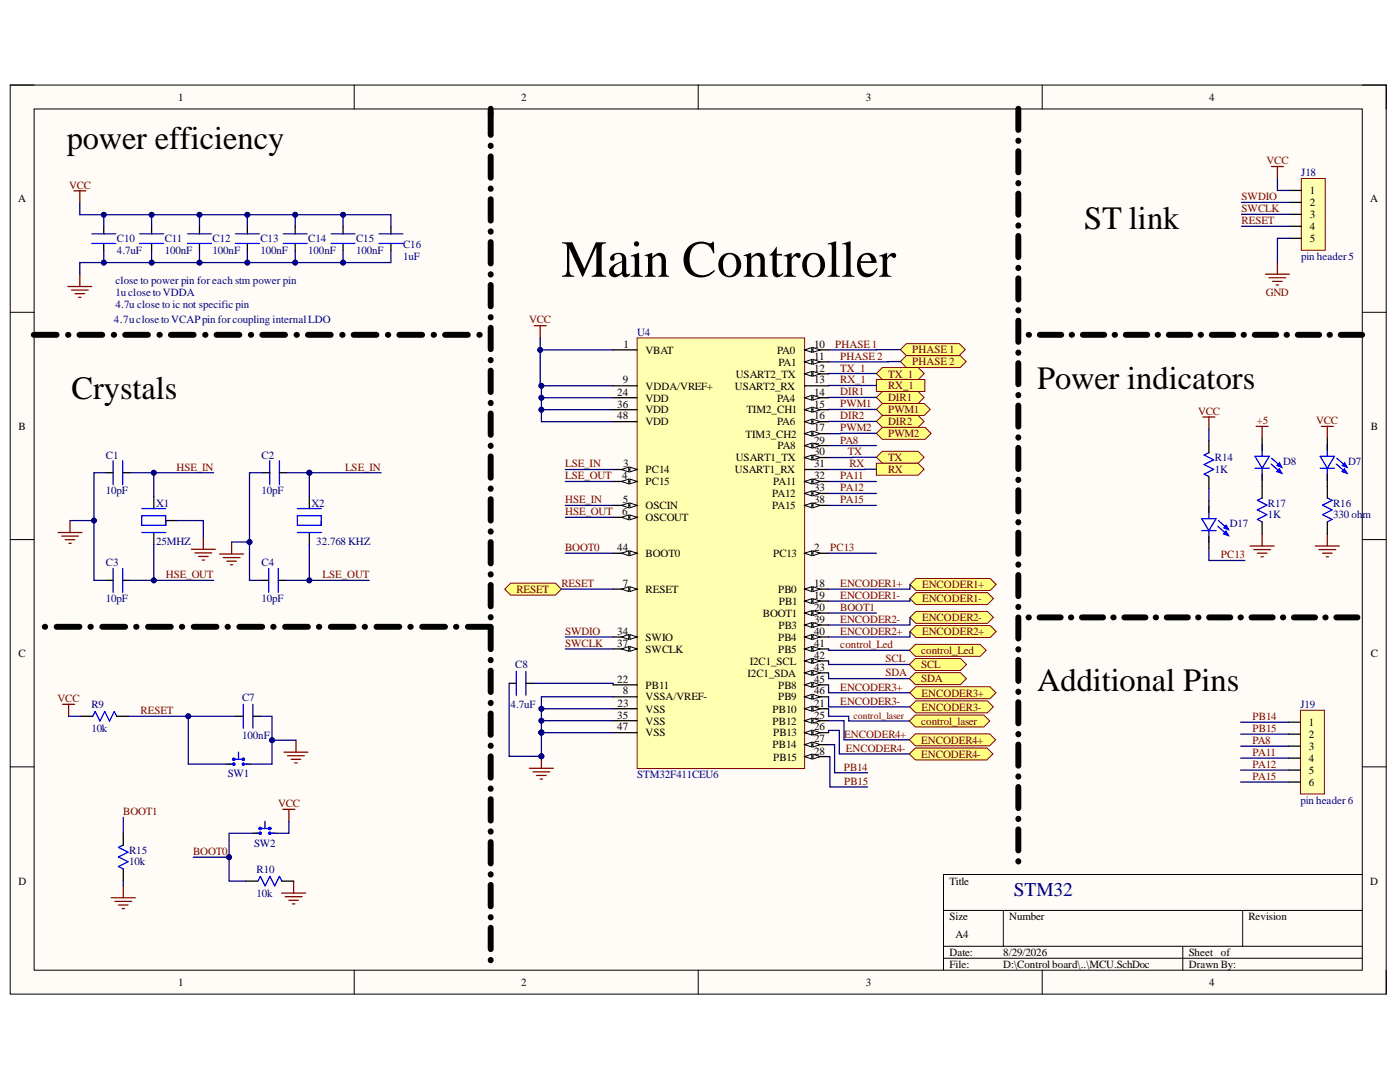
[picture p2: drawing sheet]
<svg xmlns="http://www.w3.org/2000/svg" width="279mm" height="216mm" viewBox="0 0 279 216" stroke-linecap="round" stroke-linejoin="round" font-family="sans-serif">
<defs><g id="words">
<text font-size="10.4" x="112" y="55.2">Main Controller</text>
<g font-size="6.5">
<text x="13.3" y="29.7">power efficiency</text>
<text x="216.4" y="45.7">ST link</text>
<text x="207" y="77.7">Power indicators</text>
<text x="14.3" y="79.5">Crystals</text>
<text x="207" y="137.8">Additional Pins</text>
</g>
<text font-size="3.9" fill="#000080" x="202.3" y="178.7">STM32</text>
<g font-size="2.2">
<text x="35.6" y="20.1">1</text>
<text x="104" y="20.1">2</text>
<text x="172.8" y="20.1">3</text>
<text x="241.3" y="20.1">4</text>
<text x="3.6" y="40.4">A</text>
<text x="261.4" y="38.8">1</text>
<text x="261.4" y="41.1">2</text>
<text x="273.5" y="40.4">A</text>
<text x="261.4" y="43.6">3</text>
<text x="261.4" y="45.9">4</text>
<text x="261.4" y="48.3">5</text>
<text x="124.4" y="69.4">1</text>
<text x="128.8" y="70.6">VBAT</text>
<text x="155.1" y="70.6">PA0</text>
<text x="162.5" y="69.4">10</text>
<text x="162.5" y="71.8">11</text>
<text x="124.3" y="76.5">9</text>
<text x="128.8" y="77.8">VDDA/VREF+</text>
<text x="146.7" y="77.8">USART2_RX</text>
<text x="146.8" y="75.3">USART2_TX</text>
<text x="155.4" y="73">PA1</text>
<text x="162.5" y="74.1">12</text>
<text x="162.5" y="76.5">13</text>
<text x="123.2" y="79">24</text>
<text x="123.2" y="81.3">36</text>
<text x="123.2" y="83.7">48</text>
<text x="128.8" y="80.1">VDD</text>
<text x="128.8" y="82.5">VDD</text>
<text x="148.9" y="82.5">TIM2_CH1</text>
<text x="155.1" y="80.1">PA4</text>
<text x="162.5" y="79">14</text>
<text x="162.5" y="81.3">15</text>
<text x="162.5" y="83.7">16</text>
<text x="3.7" y="85.7">B</text>
<text x="128.8" y="84.9">VDD</text>
<text x="148.8" y="87.3">TIM3_CH2</text>
<text x="155.1" y="84.9">PA6</text>
<text x="155.2" y="89.7">PA8</text>
<text x="162.5" y="86.1">17</text>
<text x="162.5" y="88.5">29</text>
<text x="273.6" y="85.7">B</text>
<text x="124.2" y="95.7">4</text>
<text x="124.4" y="93.2">3</text>
<text x="128.8" y="94.4">PC14</text>
<text x="146.7" y="94.4">USART1_RX</text>
<text x="146.8" y="92">USART1_TX</text>
<text x="162.5" y="90.9">30</text>
<text x="162.5" y="93.2">31</text>
<text x="162.5" y="95.7">32</text>
<text x="124.3" y="100.4">5</text>
<text x="128.8" y="96.9">PC15</text>
<text x="128.8" y="101.6">OSCIN</text>
<text x="154.1" y="99.2">PA12</text>
<text x="154.1" y="101.6">PA15</text>
<text x="154.3" y="96.9">PA11</text>
<text x="162.5" y="98">33</text>
<text x="162.5" y="100.4">38</text>
<text x="124.2" y="102.8">6</text>
<text x="128.8" y="104">OSCOUT</text>
<text x="123.2" y="109.9">44</text>
<text x="128.8" y="111.1">BOOT0</text>
<text x="154.3" y="111.1">PC13</text>
<text x="162.5" y="109.9">2</text>
<text x="124.3" y="117.1">7</text>
<text x="128.8" y="118.3">RESET</text>
<text x="155.3" y="118.3">PB0</text>
<text x="162.5" y="117.1">18</text>
<text x="162.5" y="119.5">19</text>
<text x="152.2" y="123.1">BOOT1</text>
<text x="155.4" y="125.5">PB3</text>
<text x="155.5" y="120.7">PB1</text>
<text x="162.5" y="121.9">20</text>
<text x="162.5" y="124.3">39</text>
<text x="3.7" y="131.1">C</text>
<text x="123.2" y="126.7">34</text>
<text x="123.2" y="129">37</text>
<text x="128.8" y="127.9">SWIO</text>
<text x="128.8" y="130.2">SWCLK</text>
<text x="155.3" y="127.9">PB4</text>
<text x="155.3" y="130.2">PB5</text>
<text x="162.5" y="126.7">40</text>
<text x="162.5" y="129">41</text>
<text x="162.5" y="131.5">42</text>
<text x="273.6" y="131.1">C</text>
<text x="123.2" y="136.2">22</text>
<text x="128.8" y="137.4">PB11</text>
<text x="149.2" y="135">I2C1_SDA</text>
<text x="149.6" y="132.7">I2C1_SCL</text>
<text x="155.3" y="137.4">PB8</text>
<text x="162.5" y="133.8">43</text>
<text x="162.5" y="136.2">45</text>
<text x="123.2" y="143.4">35</text>
<text x="123.3" y="141">23</text>
<text x="124.3" y="138.6">8</text>
<text x="128.8" y="139.8">VSSA/VREF-</text>
<text x="128.8" y="142.2">VSS</text>
<text x="154.2" y="142.2">PB10</text>
<text x="155.3" y="139.8">PB9</text>
<text x="162.5" y="141">21</text>
<text x="162.5" y="143.4">25</text>
<text x="162.5" y="138.6">46</text>
<text x="123.2" y="145.8">47</text>
<text x="128.8" y="144.6">VSS</text>
<text x="128.8" y="146.9">VSS</text>
<text x="154.2" y="144.6">PB12</text>
<text x="154.2" y="149.3">PB14</text>
<text x="154.3" y="146.9">PB13</text>
<text x="162.5" y="145.8">26</text>
<text x="162.5" y="148.1">27</text>
<text x="261.2" y="144.9">1</text>
<text x="261.2" y="147.3">2</text>
<text x="261.2" y="149.6">3</text>
<text x="154.3" y="151.7">PB15</text>
<text x="162.5" y="150.6">28</text>
<text x="261.2" y="152">4</text>
<text x="261.2" y="154.5">5</text>
<text x="261.2" y="156.8">6</text>
<text x="3.7" y="176.5">D</text>
<text x="189.5" y="176.5">Title</text>
<text x="273.5" y="176.5">D</text>
<text x="189.5" y="183.6">Size</text>
<text x="201.4" y="183.6">Number</text>
<text x="249.1" y="183.6">Revision</text>
<text x="189.5" y="190.8">Date:</text>
<text x="190.7" y="187.2">A4</text>
<text x="200.2" y="190.8">8/29/2026</text>
<text x="237.2" y="190.8">Sheet of</text>
<text x="35.6" y="196.8">1</text>
<text x="104" y="196.8">2</text>
<text x="172.8" y="196.8">3</text>
<text x="189.5" y="193.1">File:</text>
<text x="200.2" y="193.1">D:\Control board\..\MCU.SchDoc</text>
<text x="237.2" y="193.1">Drawn By:</text>
<text x="241.3" y="196.8">4</text>
</g>
<g font-size="2.2" fill="#800000">
<text x="252.8" y="32.8">VCC</text>
<text x="13.8" y="37.7">VCC</text>
<text x="247.8" y="39.9">SWDIO</text>
<text x="247.8" y="42.3">SWCLK</text>
<text x="247.8" y="44.8">RESET</text>
<text x="252.6" y="59">GND</text>
<text x="105.6" y="64.5">VCC</text>
<text x="166.7" y="69.4">PHASE1</text>
<text x="167.7" y="71.8">PHASE2</text>
<text x="182.1" y="70.5">PHASE1</text>
<text x="167.7" y="74.1">TX_1</text>
<text x="167.7" y="76.5">RX_1</text>
<text x="177.3" y="75.3">TX_1</text>
<text x="177.3" y="77.7">RX_1</text>
<text x="182.1" y="72.9">PHASE2</text>
<text x="167.7" y="78.9">DIR1</text>
<text x="167.7" y="81.2">PWM1</text>
<text x="167.7" y="83.7">DIR2</text>
<text x="177.3" y="80.1">DIR1</text>
<text x="177.3" y="82.4">PWM1</text>
<text x="239.1" y="82.8">VCC</text>
<text x="167.7" y="86.1">PWM2</text>
<text x="167.7" y="88.5">PA8</text>
<text x="177.3" y="84.9">DIR2</text>
<text x="177.3" y="87.2">PWM2</text>
<text x="250.8" y="84.6">+5</text>
<text x="262.7" y="84.6">VCC</text>
<text x="35.2" y="93.9">HSE_IN</text>
<text x="68.9" y="93.9">LSE_IN</text>
<text x="112.8" y="93.2">LSE_IN</text>
<text x="112.8" y="95.7">LSE_OUT</text>
<text x="167.7" y="95.7">PA11</text>
<text x="169.2" y="90.8">TX</text>
<text x="169.6" y="93.2">RX</text>
<text x="177.3" y="92">TX</text>
<text x="177.3" y="94.4">RX</text>
<text x="112.8" y="100.4">HSE_IN</text>
<text x="167.7" y="98">PA12</text>
<text x="167.7" y="100.4">PA15</text>
<text x="112.8" y="102.8">HSE_OUT</text>
<text x="112.8" y="109.9">BOOT0</text>
<text x="165.7" y="109.9">PC13</text>
<text x="243.7" y="111.4">PC13</text>
<text x="33.1" y="115.4">HSE_OUT</text>
<text x="64.4" y="115.4">LSE_OUT</text>
<text x="103.1" y="118.3">RESET</text>
<text x="112" y="117.1">RESET</text>
<text x="167.7" y="117.1">ENCODER1+</text>
<text x="167.7" y="119.5">ENCODER1-</text>
<text x="184" y="117.4">ENCODER1+</text>
<text x="167.7" y="121.9">BOOT1</text>
<text x="167.7" y="124.3">ENCODER2-</text>
<text x="184" y="120.2">ENCODER1-</text>
<text x="184" y="124">ENCODER2-</text>
<text x="112.8" y="126.7">SWDIO</text>
<text x="112.8" y="129">SWCLK</text>
<text x="167.7" y="126.7">ENCODER2+</text>
<text x="167.7" y="129.4">control_Led</text>
<text x="183.8" y="130.6">control_Led</text>
<text x="184" y="126.8">ENCODER2+</text>
<text x="167.7" y="137.8">ENCODER3+</text>
<text x="176.7" y="134.9">SDA</text>
<text x="176.7" y="132.2">SCL</text>
<text x="183.8" y="133.3">SCL</text>
<text x="183.8" y="136.1">SDA</text>
<text x="11.5" y="140.1">VCC</text>
<text x="28" y="142.5">RESET</text>
<text x="167.7" y="140.6">ENCODER3-</text>
<text x="183.9" y="139">ENCODER3+</text>
<text x="183.9" y="141.8">ENCODER3-</text>
<text x="250" y="143.6">PB14</text>
<text x="168.5" y="147.2">ENCODER4+</text>
<text x="168.8" y="150">ENCODER4-</text>
<text x="183.8" y="144.7">control_laser</text>
<text x="183.8" y="148.4">ENCODER4+</text>
<text x="250" y="146.1">PB15</text>
<text x="250" y="148.5">PA8</text>
<text x="168.4" y="153.8">PB14</text>
<text x="183.8" y="151.2">ENCODER4-</text>
<text x="250" y="150.8">PA11</text>
<text x="250" y="153.2">PA12</text>
<text x="250" y="155.6">PA15</text>
<text x="55.5" y="161">VCC</text>
<text x="168.5" y="156.6">PB15</text>
<text x="24.6" y="162.6">BOOT1</text>
<text x="38.5" y="170.6">BOOT0</text>
</g>
<g font-size="2.2" fill="#000080">
<text x="259.7" y="35.2">J18</text>
<text x="23.3" y="48.4">C10</text>
<text x="23.3" y="50.8">4.7uF</text>
<text x="32.9" y="48.4">C11</text>
<text x="32.9" y="50.8">100nF</text>
<text x="42.4" y="48.4">C12</text>
<text x="42.4" y="50.8">100nF</text>
<text x="52" y="48.4">C13</text>
<text x="52" y="50.8">100nF</text>
<text x="61.5" y="48.4">C14</text>
<text x="61.5" y="50.8">100nF</text>
<text x="71.1" y="48.4">C15</text>
<text x="71.1" y="50.8">100nF</text>
<text x="80.4" y="49.6">C16</text>
<text x="80.4" y="51.9">1uF</text>
<text x="259.7" y="51.8">pin header5</text>
<text x="23.1" y="56.7">close to power pin for each stm power pin</text>
<text x="23.1" y="59.1">1u closeto VDDA</text>
<text x="22.7" y="64.5">4.7ucloseto VCAPpin forcoupling internalLDO</text>
<text x="23.1" y="61.5">4.7u close to ic not specific pin</text>
<text x="127.2" y="67">U4</text>
<text x="21.1" y="91.5">C1</text>
<text x="52.2" y="91.5">C2</text>
<text x="242.5" y="92">R14</text>
<text x="242.5" y="94.4">1K</text>
<text x="256.1" y="92.7">D8</text>
<text x="269.1" y="92.7">D7</text>
<text x="21.1" y="98.6">10pF</text>
<text x="31.2" y="101.2">X1</text>
<text x="52.2" y="98.6">10pF</text>
<text x="62.2" y="101.2">X2</text>
<text x="253" y="101.1">R17</text>
<text x="266" y="101.1">R16</text>
<text x="245.4" y="105.2">D17</text>
<text x="253" y="103.4">1K</text>
<text x="266" y="103.4">330 ohm</text>
<text x="21.1" y="113">C3</text>
<text x="31.2" y="108.7">25MHZ</text>
<text x="52.2" y="113">C4</text>
<text x="63.1" y="108.7">32.768 KHZ</text>
<text x="21.1" y="120.2">10pF</text>
<text x="52.2" y="120.2">10pF</text>
<text x="102.8" y="133.3">C8</text>
<text x="18.2" y="141.3">R9</text>
<text x="48.3" y="139.8">C7</text>
<text x="101.9" y="141.3">4.7uF</text>
<text x="259.5" y="141.3">J19</text>
<text x="18.2" y="146.1">10k</text>
<text x="48.3" y="147.5">100nF</text>
<text x="45.5" y="155.1">SW1</text>
<text x="127.2" y="155.3">STM32F411CEU6</text>
<text x="259.5" y="160.4">pin header6</text>
<text x="25.8" y="170.3">R15</text>
<text x="25.8" y="172.7">10k</text>
<text x="50.7" y="169">SW2</text>
<text x="51.2" y="174.2">R10</text>
<text x="51.2" y="178.9">10k</text>
</g>
<text font-size="1.9" fill="#800000" x="170.3" y="143.5">control_laser</text>
</g></defs>
<path d="M2 17h274.6v181.4h-274.6z" fill-rule="evenodd" fill="#fffcf8"/>
<path d="M2 17h274.6v181.4h-274.6z" fill="none" stroke="#000" stroke-width=".2"/>
<path d="M6.8 21.7h265.1v171.9h-265.1z" fill-rule="evenodd" fill="#fffcf8"/>
<g fill="none" stroke="#000" stroke-width=".2">
<path d="M2 17h4.8M70.7 17v4.7M139.3 17v4.7M208 17v4.7M271.9 17h4.7v4.7M6.8 21.7h265.1v171.9h-265.1zM2 62.3h4.8M271.9 62.3h4.7M2 107.7h4.8M271.9 107.7h4.7M2 153h4.8M271.9 153h4.7"/>
<path d="M271.9 174.5h-83.6v19.1M70.7 193.6v4.8M139.3 193.6v4.8M188.3 181.7h83.6M188.3 188.8h83.6M188.3 191.2h83.6M200.2 181.7v7.1M208 193.6v4.8M236.1 188.8v4.8M248 181.7v7.1M276.6 193.6v4.8"/>
</g>
<g fill="none" stroke="#800000" stroke-width=".25">
<path d="M11.6 106.3h4.8M12.3 107h3.3M13 107.7h1.9M13.7 108.4h.5M14 103.9v2.4M56.7 150.1h4.8M57.4 150.8h3.3M58.1 151.5h1.9M58.8 152.2h.5M59.1 147.7v2.4M105.7 153.3h4.7M106.4 154h3.3"/>
<path d="M107.1 154.7h1.9M107.8 155.4h.5M108 150.9v2.4"/>
</g>
<circle cx="108" cy="150.9" r=".48" fill="#000080"/>
<circle cx="108" cy="150.9" r=".48" fill="none" stroke="#000080" stroke-width=".2"/>
<g fill="none" stroke="#800000" stroke-width=".25">
<path d="M14.7 38.1h2.4M15.9 38.1v2.4M253.7 33.2h2.4M254.9 33.2v2.4M13.5 57.2h4.8M14.3 57.9h3.3M15 58.6h1.9M15.7 59.3h.5M15.9 54.8v2.4M106.6 65h2.4M107.8 65v2.4M240.1 83.2h2.4"/>
<path d="M241.3 83.2v2.4M250.7 85.1h2.4M251.9 85.1v2.4M263.7 85.1h2.4M264.9 85.1v2.4M38.2 109.6h4.8M38.9 110.3h3.4M39.6 111h1.9M40.3 111.8h.5M40.6 107.2v2.4M43.8 110.5h4.8M44.6 111.3h3.3"/>
<path d="M45.3 112h1.9M46 112.7h.5M46.2 108.2v2.3M249.5 108.9h4.8M250.2 109.7h3.4M250.9 110.4h1.9M251.7 111.1h.4M251.9 106.6v2.3M262.5 108.9h4.8M263.2 109.7h3.4M263.9 110.4h2M264.7 111.1h.4"/>
<path d="M264.9 106.6v2.3M22.2 179.1h4.8M22.9 179.9h3.4M24.6 176.8v2.3M23.6 180.6h2M24.4 181.3h.4"/>
</g>
<path d="M259.7 35.6h4.8v14.3h-4.8z" fill-rule="evenodd" fill="#ffffb0"/>
<path d="M259.7 35.6h4.8v14.3h-4.8z" fill="none" stroke="#800000" stroke-width=".2"/>
<path d="M257.3 38h2.4M257.3 40.4h2.4M257.3 42.8h2.4M257.3 45.2h2.4M257.3 47.6h2.4" fill="none" stroke="#000" stroke-width=".25"/>
<path d="M252.5 54.7h4.8M253.3 55.4h3.3M254 56.1h1.9M254.7 56.9h.5M254.9 52.3v2.4" fill="none" stroke="#800000" stroke-width=".25"/>
<path d="M127.2 67.4h33.4v86h-33.4z" fill-rule="evenodd" fill="#ffffb0"/>
<path d="M127.2 67.4h33.4v86h-33.4z" fill="none" stroke="#800000" stroke-width=".2"/>
<path d="M122.4 69.8h4.8M160.6 110.4h4.8" fill="none" stroke="#000" stroke-width=".25"/>
<path d="M160.6 110.4l1.4-.5v1z" fill="#f8fcff"/>
<path d="M160.6 110.4l1.4-.5v1z" fill="none" stroke="#000" stroke-width=".2"/>
<path d="M162.2 109.9l1.5 .5-1.5 .5z" fill="#f8fcff"/>
<path d="M162.2 109.9l1.5 .5-1.5 .5z" fill="none" stroke="#000" stroke-width=".2"/>
<path d="M122.4 93.7h4.8" fill="none" stroke="#000" stroke-width=".25"/>
<path d="M125.7 93.2l1.5 .5-1.5 .5z" fill="#f8fcff"/>
<path d="M125.7 93.2l1.5 .5-1.5 .5z" fill="none" stroke="#000" stroke-width=".2"/>
<path d="M124 93.7l1.5-.5v1z" fill="#f8fcff"/>
<path d="M124 93.7l1.5-.5v1z" fill="none" stroke="#000" stroke-width=".2"/>
<path d="M122.4 96.1h4.8" fill="none" stroke="#000" stroke-width=".25"/>
<path d="M125.7 95.6l1.5 .5-1.5 .4z" fill="#f8fcff"/>
<path d="M125.7 95.6l1.5 .5-1.5 .4z" fill="none" stroke="#000" stroke-width=".2"/>
<path d="M124 96.1l1.5-.5v.9z" fill="#f8fcff"/>
<path d="M124 96.1l1.5-.5v.9z" fill="none" stroke="#000" stroke-width=".2"/>
<path d="M122.4 100.8h4.8" fill="none" stroke="#000" stroke-width=".25"/>
<path d="M125.7 100.4l1.5 .4-1.5 .5z" fill="#f8fcff"/>
<path d="M125.7 100.4l1.5 .4-1.5 .5z" fill="none" stroke="#000" stroke-width=".2"/>
<path d="M124 100.8l1.5-.4v.9z" fill="#f8fcff"/>
<path d="M124 100.8l1.5-.4v.9z" fill="none" stroke="#000" stroke-width=".2"/>
<path d="M122.4 103.2h4.8" fill="none" stroke="#000" stroke-width=".25"/>
<path d="M125.7 102.8l1.5 .4-1.5 .5z" fill="#f8fcff"/>
<path d="M125.7 102.8l1.5 .4-1.5 .5z" fill="none" stroke="#000" stroke-width=".2"/>
<path d="M124 103.2l1.5-.4v.9z" fill="#f8fcff"/>
<path d="M124 103.2l1.5-.4v.9z" fill="none" stroke="#000" stroke-width=".2"/>
<path d="M122.4 117.6h4.8" fill="none" stroke="#000" stroke-width=".25"/>
<path d="M125.7 117.1l1.5 .5-1.5 .4z" fill="#f8fcff"/>
<path d="M125.7 117.1l1.5 .5-1.5 .4z" fill="none" stroke="#000" stroke-width=".2"/>
<path d="M124 117.6l1.5-.5v.9z" fill="#f8fcff"/>
<path d="M124 117.6l1.5-.5v.9z" fill="none" stroke="#000" stroke-width=".2"/>
<path d="M122.4 77h4.8M160.6 69.8h4.8M122.4 139h4.8" fill="none" stroke="#000" stroke-width=".25"/>
<path d="M160.6 69.8l1.4-.5v1z" fill="#f8fcff"/>
<path d="M160.6 69.8l1.4-.5v1z" fill="none" stroke="#000" stroke-width=".2"/>
<path d="M162.2 69.3l1.5 .5-1.5 .5z" fill="#f8fcff"/>
<path d="M162.2 69.3l1.5 .5-1.5 .5z" fill="none" stroke="#000" stroke-width=".2"/>
<path d="M160.6 72.2h4.8" fill="none" stroke="#000" stroke-width=".25"/>
<path d="M160.6 72.2l1.4-.5v1z" fill="#f8fcff"/>
<path d="M160.6 72.2l1.4-.5v1z" fill="none" stroke="#000" stroke-width=".2"/>
<path d="M162.2 71.7l1.5 .5-1.5 .5z" fill="#f8fcff"/>
<path d="M162.2 71.7l1.5 .5-1.5 .5z" fill="none" stroke="#000" stroke-width=".2"/>
<path d="M160.6 74.6h4.8" fill="none" stroke="#000" stroke-width=".25"/>
<path d="M160.6 74.6l1.4-.5v1z" fill="#f8fcff"/>
<path d="M160.6 74.6l1.4-.5v1z" fill="none" stroke="#000" stroke-width=".2"/>
<path d="M162.2 74.1l1.5 .5-1.5 .5z" fill="#f8fcff"/>
<path d="M162.2 74.1l1.5 .5-1.5 .5z" fill="none" stroke="#000" stroke-width=".2"/>
<path d="M160.6 77h4.8M160.6 79.4h4.8" fill="none" stroke="#000" stroke-width=".25"/>
<path d="M160.6 79.4l1.4-.5v.9z" fill="#f8fcff"/>
<path d="M160.6 79.4l1.4-.5v.9z" fill="none" stroke="#000" stroke-width=".2"/>
<path d="M162.2 78.9l1.5 .5-1.5 .4z" fill="#f8fcff"/>
<path d="M162.2 78.9l1.5 .5-1.5 .4z" fill="none" stroke="#000" stroke-width=".2"/>
<path d="M160.6 81.7h4.8" fill="none" stroke="#000" stroke-width=".25"/>
<path d="M160.6 81.7l1.4-.4v.9z" fill="#f8fcff"/>
<path d="M160.6 81.7l1.4-.4v.9z" fill="none" stroke="#000" stroke-width=".2"/>
<path d="M162.2 81.3l1.5 .4-1.5 .5z" fill="#f8fcff"/>
<path d="M162.2 81.3l1.5 .4-1.5 .5z" fill="none" stroke="#000" stroke-width=".2"/>
<path d="M160.6 84.1h4.8" fill="none" stroke="#000" stroke-width=".25"/>
<path d="M160.6 84.1l1.4-.4v.9z" fill="#f8fcff"/>
<path d="M160.6 84.1l1.4-.4v.9z" fill="none" stroke="#000" stroke-width=".2"/>
<path d="M162.2 83.7l1.5 .4-1.5 .5z" fill="#f8fcff"/>
<path d="M162.2 83.7l1.5 .4-1.5 .5z" fill="none" stroke="#000" stroke-width=".2"/>
<path d="M160.6 86.5h4.8" fill="none" stroke="#000" stroke-width=".25"/>
<path d="M160.6 86.5l1.4-.5v1z" fill="#f8fcff"/>
<path d="M160.6 86.5l1.4-.5v1z" fill="none" stroke="#000" stroke-width=".2"/>
<path d="M162.2 86l1.5 .5-1.5 .5z" fill="#f8fcff"/>
<path d="M162.2 86l1.5 .5-1.5 .5z" fill="none" stroke="#000" stroke-width=".2"/>
<path d="M160.6 117.6h4.8" fill="none" stroke="#000" stroke-width=".25"/>
<path d="M160.6 117.6l1.4-.5v.9z" fill="#f8fcff"/>
<path d="M160.6 117.6l1.4-.5v.9z" fill="none" stroke="#000" stroke-width=".2"/>
<path d="M162.2 117.1l1.5 .5-1.5 .4z" fill="#f8fcff"/>
<path d="M162.2 117.1l1.5 .5-1.5 .4z" fill="none" stroke="#000" stroke-width=".2"/>
<path d="M160.6 119.9h4.8" fill="none" stroke="#000" stroke-width=".25"/>
<path d="M160.6 119.9l1.4-.4v.9z" fill="#f8fcff"/>
<path d="M160.6 119.9l1.4-.4v.9z" fill="none" stroke="#000" stroke-width=".2"/>
<path d="M162.2 119.5l1.5 .4-1.5 .5z" fill="#f8fcff"/>
<path d="M162.2 119.5l1.5 .4-1.5 .5z" fill="none" stroke="#000" stroke-width=".2"/>
<path d="M160.6 122.3h4.8" fill="none" stroke="#000" stroke-width=".25"/>
<path d="M160.6 122.3l1.4-.4v.9z" fill="#f8fcff"/>
<path d="M160.6 122.3l1.4-.4v.9z" fill="none" stroke="#000" stroke-width=".2"/>
<path d="M162.2 121.9l1.5 .4-1.5 .5z" fill="#f8fcff"/>
<path d="M162.2 121.9l1.5 .4-1.5 .5z" fill="none" stroke="#000" stroke-width=".2"/>
<path d="M160.6 141.4h4.8" fill="none" stroke="#000" stroke-width=".25"/>
<path d="M160.6 141.4l1.4-.5v1z" fill="#f8fcff"/>
<path d="M160.6 141.4l1.4-.5v1z" fill="none" stroke="#000" stroke-width=".2"/>
<path d="M162.2 140.9l1.5 .5-1.5 .5z" fill="#f8fcff"/>
<path d="M162.2 140.9l1.5 .5-1.5 .5z" fill="none" stroke="#000" stroke-width=".2"/>
<path d="M122.4 79.4h4.8M122.4 136.6h4.8M122.4 141.4h4.8M160.6 143.8h4.8" fill="none" stroke="#000" stroke-width=".25"/>
<path d="M160.6 143.8l1.4-.5v1z" fill="#f8fcff"/>
<path d="M160.6 143.8l1.4-.5v1z" fill="none" stroke="#000" stroke-width=".2"/>
<path d="M162.2 143.3l1.5 .5-1.5 .5z" fill="#f8fcff"/>
<path d="M162.2 143.3l1.5 .5-1.5 .5z" fill="none" stroke="#000" stroke-width=".2"/>
<path d="M160.6 146.2h4.8" fill="none" stroke="#000" stroke-width=".25"/>
<path d="M160.6 146.2l1.4-.5v1z" fill="#f8fcff"/>
<path d="M160.6 146.2l1.4-.5v1z" fill="none" stroke="#000" stroke-width=".2"/>
<path d="M162.2 145.7l1.5 .5-1.5 .5z" fill="#f8fcff"/>
<path d="M162.2 145.7l1.5 .5-1.5 .5z" fill="none" stroke="#000" stroke-width=".2"/>
<path d="M160.6 148.6h4.8" fill="none" stroke="#000" stroke-width=".25"/>
<path d="M160.6 148.6l1.4-.5v1z" fill="#f8fcff"/>
<path d="M160.6 148.6l1.4-.5v1z" fill="none" stroke="#000" stroke-width=".2"/>
<path d="M162.2 148.1l1.5 .5-1.5 .5z" fill="#f8fcff"/>
<path d="M162.2 148.1l1.5 .5-1.5 .5z" fill="none" stroke="#000" stroke-width=".2"/>
<path d="M160.6 151h4.8" fill="none" stroke="#000" stroke-width=".25"/>
<path d="M160.6 151l1.4-.5v.9z" fill="#f8fcff"/>
<path d="M160.6 151l1.4-.5v.9z" fill="none" stroke="#000" stroke-width=".2"/>
<path d="M162.2 150.5l1.5 .5-1.5 .4z" fill="#f8fcff"/>
<path d="M162.2 150.5l1.5 .5-1.5 .4z" fill="none" stroke="#000" stroke-width=".2"/>
<path d="M160.6 88.9h4.8" fill="none" stroke="#000" stroke-width=".25"/>
<path d="M160.6 88.9l1.4-.5v1z" fill="#f8fcff"/>
<path d="M160.6 88.9l1.4-.5v1z" fill="none" stroke="#000" stroke-width=".2"/>
<path d="M162.2 88.4l1.5 .5-1.5 .5z" fill="#f8fcff"/>
<path d="M162.2 88.4l1.5 .5-1.5 .5z" fill="none" stroke="#000" stroke-width=".2"/>
<path d="M160.6 91.3h4.8" fill="none" stroke="#000" stroke-width=".25"/>
<path d="M160.6 91.3l1.4-.5v1z" fill="#f8fcff"/>
<path d="M160.6 91.3l1.4-.5v1z" fill="none" stroke="#000" stroke-width=".2"/>
<path d="M162.2 90.8l1.5 .5-1.5 .5z" fill="#f8fcff"/>
<path d="M162.2 90.8l1.5 .5-1.5 .5z" fill="none" stroke="#000" stroke-width=".2"/>
<path d="M160.6 93.7h4.8M160.6 96.1h4.8" fill="none" stroke="#000" stroke-width=".25"/>
<path d="M160.6 96.1l1.4-.5v.9z" fill="#f8fcff"/>
<path d="M160.6 96.1l1.4-.5v.9z" fill="none" stroke="#000" stroke-width=".2"/>
<path d="M162.2 95.6l1.5 .5-1.5 .4z" fill="#f8fcff"/>
<path d="M162.2 95.6l1.5 .5-1.5 .4z" fill="none" stroke="#000" stroke-width=".2"/>
<path d="M160.6 98.5h4.8" fill="none" stroke="#000" stroke-width=".25"/>
<path d="M160.6 98.5l1.4-.5v.9z" fill="#f8fcff"/>
<path d="M160.6 98.5l1.4-.5v.9z" fill="none" stroke="#000" stroke-width=".2"/>
<path d="M162.2 98l1.5 .5-1.5 .4z" fill="#f8fcff"/>
<path d="M162.2 98l1.5 .5-1.5 .4z" fill="none" stroke="#000" stroke-width=".2"/>
<path d="M122.4 127.1h4.8" fill="none" stroke="#000" stroke-width=".25"/>
<path d="M125.7 126.6l1.5 .5-1.5 .5z" fill="#f8fcff"/>
<path d="M125.7 126.6l1.5 .5-1.5 .5z" fill="none" stroke="#000" stroke-width=".2"/>
<path d="M124 127.1l1.5-.5v1z" fill="#f8fcff"/>
<path d="M124 127.1l1.5-.5v1z" fill="none" stroke="#000" stroke-width=".2"/>
<path d="M122.4 81.7h4.8M122.4 129.5h4.8M122.4 143.8h4.8" fill="none" stroke="#000" stroke-width=".25"/>
<path d="M125.7 129l1.5 .5-1.5 .5z" fill="#f8fcff"/>
<path d="M125.7 129l1.5 .5-1.5 .5z" fill="none" stroke="#000" stroke-width=".2"/>
<path d="M124 129.5l1.5-.5v1z" fill="#f8fcff"/>
<path d="M124 129.5l1.5-.5v1z" fill="none" stroke="#000" stroke-width=".2"/>
<path d="M160.6 100.8h4.8" fill="none" stroke="#000" stroke-width=".25"/>
<path d="M160.6 100.8l1.4-.4v.9z" fill="#f8fcff"/>
<path d="M160.6 100.8l1.4-.4v.9z" fill="none" stroke="#000" stroke-width=".2"/>
<path d="M162.2 100.4l1.5 .4-1.5 .5z" fill="#f8fcff"/>
<path d="M162.2 100.4l1.5 .4-1.5 .5z" fill="none" stroke="#000" stroke-width=".2"/>
<path d="M160.6 124.7h4.8" fill="none" stroke="#000" stroke-width=".25"/>
<path d="M160.6 124.7l1.4-.5v1z" fill="#f8fcff"/>
<path d="M160.6 124.7l1.4-.5v1z" fill="none" stroke="#000" stroke-width=".2"/>
<path d="M162.2 124.2l1.5 .5-1.5 .5z" fill="#f8fcff"/>
<path d="M162.2 124.2l1.5 .5-1.5 .5z" fill="none" stroke="#000" stroke-width=".2"/>
<path d="M160.6 127.1h4.8" fill="none" stroke="#000" stroke-width=".25"/>
<path d="M160.6 127.1l1.4-.5v1z" fill="#f8fcff"/>
<path d="M160.6 127.1l1.4-.5v1z" fill="none" stroke="#000" stroke-width=".2"/>
<path d="M162.2 126.6l1.5 .5-1.5 .5z" fill="#f8fcff"/>
<path d="M162.2 126.6l1.5 .5-1.5 .5z" fill="none" stroke="#000" stroke-width=".2"/>
<path d="M160.6 129.5h4.8" fill="none" stroke="#000" stroke-width=".25"/>
<path d="M160.6 129.5l1.4-.5v1z" fill="#f8fcff"/>
<path d="M160.6 129.5l1.4-.5v1z" fill="none" stroke="#000" stroke-width=".2"/>
<path d="M162.2 129l1.5 .5-1.5 .5z" fill="#f8fcff"/>
<path d="M162.2 129l1.5 .5-1.5 .5z" fill="none" stroke="#000" stroke-width=".2"/>
<path d="M160.6 131.9h4.8" fill="none" stroke="#000" stroke-width=".25"/>
<path d="M160.6 131.9l1.4-.5v1z" fill="#f8fcff"/>
<path d="M160.6 131.9l1.4-.5v1z" fill="none" stroke="#000" stroke-width=".2"/>
<path d="M162.2 131.4l1.5 .5-1.5 .5z" fill="#f8fcff"/>
<path d="M162.2 131.4l1.5 .5-1.5 .5z" fill="none" stroke="#000" stroke-width=".2"/>
<path d="M160.6 134.3h4.8" fill="none" stroke="#000" stroke-width=".25"/>
<path d="M160.6 134.3l1.4-.5v.9z" fill="#f8fcff"/>
<path d="M160.6 134.3l1.4-.5v.9z" fill="none" stroke="#000" stroke-width=".2"/>
<path d="M162.2 133.8l1.5 .5-1.5 .4z" fill="#f8fcff"/>
<path d="M162.2 133.8l1.5 .5-1.5 .4z" fill="none" stroke="#000" stroke-width=".2"/>
<path d="M122.4 110.4h4.8" fill="none" stroke="#000" stroke-width=".25"/>
<path d="M125.7 109.9l1.5 .5-1.5 .5z" fill="#f8fcff"/>
<path d="M125.7 109.9l1.5 .5-1.5 .5z" fill="none" stroke="#000" stroke-width=".2"/>
<path d="M124 110.4l1.5-.5v1z" fill="#f8fcff"/>
<path d="M124 110.4l1.5-.5v1z" fill="none" stroke="#000" stroke-width=".2"/>
<path d="M160.6 136.6h4.8" fill="none" stroke="#000" stroke-width=".25"/>
<path d="M160.6 136.6l1.4-.4v.9z" fill="#f8fcff"/>
<path d="M160.6 136.6l1.4-.4v.9z" fill="none" stroke="#000" stroke-width=".2"/>
<path d="M162.2 136.2l1.5 .4-1.5 .5z" fill="#f8fcff"/>
<path d="M162.2 136.2l1.5 .4-1.5 .5z" fill="none" stroke="#000" stroke-width=".2"/>
<path d="M160.6 139h4.8" fill="none" stroke="#000" stroke-width=".25"/>
<path d="M160.6 139l1.4-.4v.9z" fill="#f8fcff"/>
<path d="M160.6 139l1.4-.4v.9z" fill="none" stroke="#000" stroke-width=".2"/>
<path d="M162.2 138.6l1.5 .4-1.5 .5z" fill="#f8fcff"/>
<path d="M162.2 138.6l1.5 .4-1.5 .5z" fill="none" stroke="#000" stroke-width=".2"/>
<g fill="none" stroke="#000" stroke-width=".25">
<path d="M20.7 45.2v1.5M20.7 48.6v1.4M30.3 45.2v1.5M30.3 48.6v1.4M39.8 45.2v1.5M39.8 48.6v1.4M49.4 45.2v1.5M49.4 48.6v1.4M58.9 45.2v1.5M58.9 48.6v1.4M68.5 45.2v1.5M68.5 48.6v1.4"/>
<path d="M78 45.2v1.5M78 48.6v1.4M21.1 94.3h1.5M24.5 94.3h1.4M30.7 99.1v2.4M52.4 94.3h1.5M55.8 94.3h1.4M61.7 99.1v2.4M122.4 84.1h4.8M241.3 88v2.4M241.3 95.1v2.4M251.9 97v2.4"/>
<path d="M264.9 97v2.4M21.1 115.8h1.5M24.5 115.8h1.4M30.7 106.3v2.3M33.1 103.9h2.4M52.2 115.8h1.4M55.5 115.8h1.5M61.7 106.3v2.3M251.9 104.2v2.4M264.9 104.2v2.4M16.1 142.9h2.4M23.2 142.9h2.4"/>
<path d="M45.2 152.5h1M47.1 142.9h1.5M49 152.5h1M50.5 142.9h1.4M122.4 146.2h4.8M24.6 166.3v2.4M24.6 173.4v2.4"/>
</g>
<g fill="none" stroke="#00f" stroke-width=".25">
<path d="M18.3 48.6h4.8M18.3 46.7h4.8M27.9 48.6h4.7M27.9 46.7h4.7M37.4 48.6h4.8M37.4 46.7h4.8M47 48.6h4.8M47 46.7h4.8M56.5 48.6h4.8M56.5 46.7h4.8M66.1 48.6h4.8M66.1 46.7h4.8"/>
<path d="M75.6 48.6h4.8M75.6 46.7h4.8M22.6 91.9v4.8M24.5 91.9v4.8M53.9 91.9v4.8M55.8 91.9v4.8M241.3 90.3l-1 .5 1.9 1-1.9 .9 1.9 1-1.9 .9 1 .5M251.9 99.4l-1 .4 1.9 1-1.9 .9 1.9 1-1.9 .9 1 .5M263.5 91h2.8l-1.4 2.4zM263.5 93.4h2.8M264.9 99.4l1 .4-2 1 2 .9-2 1 2 .9-1 .5M264.9 88.7v2.3"/>
<path d="M264.9 93.4v2.4M266.7 92.6l1.9 1.7M266.8 91.4l1.9 1.7M22.6 113.4v4.8M24.5 113.4v4.8M28.3 101.5h4.8M28.3 106.3h4.8M28.3 102.9h4.8v1.9h-4.8zM53.6 113.4v4.8M55.5 113.4v4.8M59.3 101.5h4.8M59.3 106.3h4.8"/>
<path d="M59.3 102.9h4.8v1.9h-4.8zM18.5 142.9l.5-.9 .9 1.9 1-1.9 1 1.9 .9-1.9 .5 .9M45.7 152.5h.7M46.9 151.5h1.4M47.6 150.1v1.4M48.6 140.5v4.8M48.8 152.5h.7M50.5 140.5v4.8M24.6 168.6l-1 .5 2 .9-2 1 2 1-2 .9 1 .5"/>
<circle cx="46.6" cy="152.5" r=".21"/>
<circle cx="46.6" cy="151.5" r=".21"/>
<circle cx="48.6" cy="151.5" r=".21"/>
<circle cx="48.6" cy="152.5" r=".2"/>
</g>
<path d="M12.5 140.5h2.4M13.7 140.5v2.4" fill="none" stroke="#800000" stroke-width=".25"/>
<path d="M268.4 92.4l.4 .9-.9-.4z" fill="#00f"/>
<path d="M268.4 92.4l.4 .9-.9-.4z" fill="none" stroke="#00f" stroke-width=".25"/>
<path d="M268.3 93.6l.5 .9-1-.4z" fill="#00f"/>
<path d="M250.5 91h2.8l-1.4 2.4zM250.5 93.4h2.8M251.9 88.7v2.3M251.9 93.4v2.4M253.7 92.6l1.9 1.7M253.8 91.4l1.9 1.7M268.3 93.6l.5 .9-1-.4z" fill="none" stroke="#00f" stroke-width=".25"/>
<path d="M264.9 87.5v2.4M264.9 94.6v2.4" fill="none" stroke="#000" stroke-width=".25"/>
<path d="M255.3 92.4l.5 .9-.9-.4z" fill="#00f"/>
<path d="M255.3 92.4l.5 .9-.9-.4z" fill="none" stroke="#00f" stroke-width=".25"/>
<path d="M255.3 93.6l.5 .9-1-.4z" fill="#00f"/>
<path d="M255.3 93.6l.5 .9-1-.4zM239.8 103.5h2.9l-1.4 2.4zM239.8 105.9h2.9M241.3 101.1v2.4M241.3 105.9v2.4M243.1 105l1.9 1.7M243.1 103.9l2 1.6" fill="none" stroke="#00f" stroke-width=".25"/>
<path d="M251.9 87.5v2.4M251.9 94.6v2.4" fill="none" stroke="#000" stroke-width=".25"/>
<path d="M244.7 104.8l.5 .9-1-.4z" fill="#00f"/>
<path d="M244.7 104.8l.5 .9-1-.4z" fill="none" stroke="#00f" stroke-width=".25"/>
<path d="M244.7 106l.5 .9-1-.4z" fill="#00f"/>
<path d="M244.7 106l.5 .9-1-.4z" fill="none" stroke="#00f" stroke-width=".25"/>
<path d="M241.3 99.9v2.4M241.3 107.1v2.4" fill="none" stroke="#000" stroke-width=".25"/>
<path d="M259.5 141.7h4.8v16.7h-4.8z" fill-rule="evenodd" fill="#ffffb0"/>
<path d="M259.5 141.7h4.8v16.7h-4.8z" fill="none" stroke="#800000" stroke-width=".2"/>
<path d="M257.2 144.1h2.3M257.2 146.5h2.3M257.2 148.9h2.3M257.2 151.3h2.3M257.2 153.7h2.3M257.2 156h2.3M49 175.8h2.4M50.5 166.3h.9M54.3 166.3h1M56.2 175.8h2.4" fill="none" stroke="#000" stroke-width=".25"/>
<path d="M56.2 178.2h4.8M56.5 161.5h2.3M56.9 178.9h3.4M57.6 179.6h2M57.7 161.5v2.4M58.6 175.8v2.4M58.4 180.4h.4" fill="none" stroke="#800000" stroke-width=".25"/>
<g fill="none" stroke="#00f" stroke-width=".25">
<path d="M51 166.3h.7M51.5 175.8l.5-.9 .9 1.9 1-1.9 .9 1.9 1-1.9 .5 .9M52.2 165.3h1.4M52.9 163.9v1.4M54.1 166.3h.7"/>
<circle cx="51.9" cy="166.3" r=".21"/>
<circle cx="51.9" cy="165.3" r=".21"/>
<circle cx="53.8" cy="166.3" r=".2"/>
<circle cx="53.8" cy="165.3" r=".21"/>
</g>
<path d="M179.7 69.8l1.2-1.2h10.6l1.1 1.2-1.1 1.2h-10.6z" fill-rule="evenodd" fill="#ffff80"/>
<path d="M179.7 69.8l1.2-1.2h10.6l1.1 1.2-1.1 1.2h-10.6z" fill="none" stroke="#800000" stroke-width=".2"/>
<path d="M179.7 72.1l1.2-1.1h10.7l1.2 1.1-1.2 1.2h-10.7z" fill-rule="evenodd" fill="#ffff80"/>
<path d="M179.7 72.1l1.2-1.1h10.7l1.2 1.1-1.2 1.2h-10.7z" fill="none" stroke="#800000" stroke-width=".2"/>
<path d="M174.9 74.5l1.2-1.2h7.2l1.2 1.2-1.2 1.2h-7.2z" fill-rule="evenodd" fill="#ffff80"/>
<path d="M174.9 74.5l1.2-1.2h7.2l1.2 1.2-1.2 1.2h-7.2z" fill="none" stroke="#800000" stroke-width=".2"/>
<path d="M174.9 75.7h9.7v2.4h-9.7z" fill-rule="evenodd" fill="#ffff80"/>
<path d="M174.9 75.7h9.7v2.4h-9.7z" fill="none" stroke="#800000" stroke-width=".2"/>
<path d="M174.9 79.3l1.2-1.2h7.1l1.2 1.2-1.2 1.2h-7.1z" fill-rule="evenodd" fill="#ffff80"/>
<path d="M174.9 79.3l1.2-1.2h7.1l1.2 1.2-1.2 1.2h-7.1z" fill="none" stroke="#800000" stroke-width=".2"/>
<path d="M174.9 81.7l1.2-1.2h8.4l1.1 1.2-1.1 1.2h-8.4z" fill-rule="evenodd" fill="#ffff80"/>
<path d="M174.9 81.7l1.2-1.2h8.4l1.1 1.2-1.1 1.2h-8.4z" fill="none" stroke="#800000" stroke-width=".2"/>
<path d="M174.9 84.1l1.2-1.2h7.1l1.2 1.2-1.2 1.2h-7.1z" fill-rule="evenodd" fill="#ffff80"/>
<path d="M174.9 84.1l1.2-1.2h7.1l1.2 1.2-1.2 1.2h-7.1z" fill="none" stroke="#800000" stroke-width=".2"/>
<path d="M174.9 86.5l1.2-1.2h8.5l1.2 1.2-1.2 1.2h-8.5z" fill-rule="evenodd" fill="#ffff80"/>
<path d="M174.9 86.5l1.2-1.2h8.5l1.2 1.2-1.2 1.2h-8.5z" fill="none" stroke="#800000" stroke-width=".2"/>
<path d="M174.9 91.2l1.2-1.1h7.1l1.2 1.1-1.2 1.2h-7.1z" fill-rule="evenodd" fill="#ffff80"/>
<path d="M174.9 91.2l1.2-1.1h7.1l1.2 1.1-1.2 1.2h-7.1z" fill="none" stroke="#800000" stroke-width=".2"/>
<path d="M181.6 116.6l1.2-1.2h14.8l1.2 1.2-1.2 1.2h-14.8z" fill-rule="evenodd" fill="#ffff80"/>
<path d="M181.6 116.6l1.2-1.2h14.8l1.2 1.2-1.2 1.2h-14.8z" fill="none" stroke="#800000" stroke-width=".2"/>
<path d="M181.6 119.4l1.2-1.2h14.3l1.2 1.2-1.2 1.2h-14.3z" fill-rule="evenodd" fill="#ffff80"/>
<path d="M181.6 119.4l1.2-1.2h14.3l1.2 1.2-1.2 1.2h-14.3z" fill="none" stroke="#800000" stroke-width=".2"/>
<path d="M181.6 123.2l1.2-1.2h14.3l1.2 1.2-1.2 1.2h-14.3z" fill-rule="evenodd" fill="#ffff80"/>
<path d="M181.6 123.2l1.2-1.2h14.3l1.2 1.2-1.2 1.2h-14.3z" fill="none" stroke="#800000" stroke-width=".2"/>
<path d="M181.6 126l1.2-1.2h14.8l1.2 1.2-1.2 1.2h-14.8z" fill-rule="evenodd" fill="#ffff80"/>
<path d="M181.6 126l1.2-1.2h14.8l1.2 1.2-1.2 1.2h-14.8z" fill="none" stroke="#800000" stroke-width=".2"/>
<path d="M181.5 129.8l1.2-1.2h12.9l1.2 1.2-1.2 1.2h-12.9z" fill-rule="evenodd" fill="#ffff80"/>
<path d="M181.5 129.8l1.2-1.2h12.9l1.2 1.2-1.2 1.2h-12.9z" fill="none" stroke="#800000" stroke-width=".2"/>
<path d="M181.5 132.6l1.2-1.2h9l1.2 1.2-1.2 1.2h-9z" fill-rule="evenodd" fill="#ffff80"/>
<path d="M181.5 132.6l1.2-1.2h9l1.2 1.2-1.2 1.2h-9z" fill="none" stroke="#800000" stroke-width=".2"/>
<path d="M181.5 135.4l1.2-1.2h9l1.2 1.2-1.2 1.2h-9z" fill-rule="evenodd" fill="#ffff80"/>
<path d="M181.5 135.4l1.2-1.2h9l1.2 1.2-1.2 1.2h-9z" fill="none" stroke="#800000" stroke-width=".2"/>
<path d="M181.6 138.2l1.2-1.2h14.8l1.2 1.2-1.2 1.2h-14.8z" fill-rule="evenodd" fill="#ffff80"/>
<path d="M181.6 138.2l1.2-1.2h14.8l1.2 1.2-1.2 1.2h-14.8z" fill="none" stroke="#800000" stroke-width=".2"/>
<path d="M181.6 141l1.2-1.1h14.2l1.2 1.1-1.2 1.2h-14.2z" fill-rule="evenodd" fill="#ffff80"/>
<path d="M181.6 141l1.2-1.1h14.2l1.2 1.1-1.2 1.2h-14.2z" fill="none" stroke="#800000" stroke-width=".2"/>
<path d="M181.5 143.9l1.2-1.2h13.6l1.2 1.2-1.2 1.2h-13.6z" fill-rule="evenodd" fill="#ffff80"/>
<path d="M181.5 143.9l1.2-1.2h13.6l1.2 1.2-1.2 1.2h-13.6z" fill="none" stroke="#800000" stroke-width=".2"/>
<path d="M181.5 147.6l1.2-1.2h14.8l1.2 1.2-1.2 1.2h-14.8z" fill-rule="evenodd" fill="#ffff80"/>
<path d="M181.5 147.6l1.2-1.2h14.8l1.2 1.2-1.2 1.2h-14.8z" fill="none" stroke="#800000" stroke-width=".2"/>
<path d="M181.5 150.4l1.2-1.2h14.3l1.2 1.2-1.2 1.2h-14.3z" fill-rule="evenodd" fill="#ffff80"/>
<path d="M181.5 150.4l1.2-1.2h14.3l1.2 1.2-1.2 1.2h-14.3z" fill="none" stroke="#800000" stroke-width=".2"/>
<path d="M174.9 92.4h8.3l1.2 1.2-1.2 1.2h-8.3z" fill-rule="evenodd" fill="#ffff80"/>
<path d="M174.9 92.4h8.3l1.2 1.2-1.2 1.2h-8.3z" fill="none" stroke="#800000" stroke-width=".2"/>
<path d="M103 134v4.7M105 134v4.7" fill="none" stroke="#00f" stroke-width=".25"/>
<path d="M101.6 136.3h1.4M105 136.3h1.4" fill="none" stroke="#000" stroke-width=".25"/>
<path d="M100.7 117.6l1.2-1.2h8.9l1.2 1.2-1.2 1.1h-8.9z" fill-rule="evenodd" fill="#ffff80"/>
<path d="M100.7 117.6l1.2-1.2h8.9l1.2 1.2-1.2 1.1h-8.9z" fill="none" stroke="#800000" stroke-width=".2"/>
<g fill="none" stroke="#000" stroke-width="1.2">
<path d="M97.9 21.7v5.2M97.9 29.1h.1M97.9 31.2v4.3M97.9 37.6v.1M97.9 39.7v4.3M203.2 21.7v4.2M203.2 28v.1M203.2 30.2v4.2M203.2 36.5v.1M203.2 38.6v4.2M97.9 46.2h.1M97.9 48.3v4.3"/>
<path d="M97.9 54.7v.1M97.9 56.8v4.3M203.2 45v.1M203.2 47.1v4.2M203.2 53.4v.1M203.2 55.5v4.3M6.7 66.8h4.6M13.6 66.8h.1M15.9 66.8h4.5M22.7 66.8h.1M25 66.8h4.5M31.8 66.8h.1"/>
<path d="M34.1 66.8h4.6M40.9 66.8h.1M43.2 66.8h4.6M50.1 66.8h.1M52.3 66.8h4.6M59.2 66.8h.1M61.5 66.8h4.5M68.3 66.8h.1M70.6 66.8h4.5M77.4 66.8h.1M79.7 66.8h4.5M86.5 66.8h.1"/>
<path d="M88.8 66.8h4.6M95.6 66.8h.1M97.9 63.3v.1M97.9 65.4v4.3M97.9 71.8v.1M97.9 74v4.2M203.2 61.9v.1M203.2 64v4.2M203.2 70.3v.1M203.2 72.5v4.2M203.2 78.8v.1M205.3 66.8h.1"/>
<path d="M207.5 66.8h4.3M213.9 66.8h.1M216.1 66.8h4.3M222.4 66.8h.1M224.7 66.8h4.3M231 66.8h.1M233.3 66.8h4.2M239.6 66.8h.1M241.8 66.8h4.3M248.2 66.8h.1M250.4 66.8h4.3M256.8 66.8h.1"/>
<path d="M259 66.8h4.3M265.3 66.8h.1M267.6 66.8h4.3M97.9 80.4v.1M97.9 82.5v4.3M97.9 88.9v.1M97.9 91.1v4.2M97.9 97.5v.1M97.9 99.6v4.3M203.2 80.9v4.2M203.2 87.3h.1M203.2 89.4v4.2"/>
<path d="M203.2 95.7v.1M203.2 97.8v4.3M97.9 106v.1M97.9 108.2v4.2M97.9 114.6v.1M97.9 116.7v4.3M203.2 104.2h.1M203.2 106.3v4.2M203.2 112.6v.1M203.2 114.7v4.3M8.9 125.1h.1M11.3 125.1h4.6"/>
<path d="M18 125.1h.1M20.4 125.1h4.6M27.2 125.1h.1M29.5 125.1h4.6M36.3 125.1h.1M38.7 125.1h4.5M45.4 125.1h.1M47.8 125.1h4.5M54.5 125.1h.1M56.9 125.1h4.6M63.6 125.1h.1M66 125.1h4.6"/>
<path d="M72.8 125.1h.1M75.1 125.1h4.6M81.9 125.1h.1M84.2 125.1h4.6M91 125.1h.1M93.4 125.1h4.5M97.9 123.1v.1M97.9 125.3v4.2M97.9 131.7v.1M97.9 133.8v4.3M203.2 121.1v.1M203.2 123.2v4.2"/>
<path d="M203.2 129.5v.1M203.2 131.7v4.2M203.2 138v.1M205.3 123.2h.1M207.5 123.2h4.2M213.7 123.2h.1M215.9 123.2h4.2M222.2 123.2h.1M224.4 123.2h4.2M230.6 123.2h.1M232.8 123.2h4.3M239.1 123.2h.1"/>
<path d="M241.3 123.2h4.2M247.6 123.2h.1M249.8 123.2h4.2M256 123.2h.1M258.2 123.2h4.3M264.5 123.2h.1M266.7 123.2h4.2M97.9 140.2v.1M97.9 142.4v4.2M97.9 148.8v.1M97.9 150.9v4.3M97.9 157.3v.1"/>
<path d="M97.9 159.5v4.2M203.2 140.1v4.2M203.2 146.5h.1M203.2 148.6v4.2M203.2 154.9v.1M203.2 157v4.3M97.9 165.9v.1M97.9 168v4.3M97.9 174.4v.1M97.9 176.6v4.2M203.2 163.4h.1M203.2 165.5v4.2"/>
<path d="M203.2 171.8v.1M97.9 183v.1M97.9 185.1v4.3M97.9 191.5v.1"/>
</g>
<path d="M54.3 147.7h4.8" fill="none" stroke="#000080" stroke-width=".25"/>
<circle cx="54.3" cy="147.7" r=".48" fill="#000080"/>
<circle cx="54.3" cy="147.7" r=".48" fill="none" stroke="#000080" stroke-width=".2"/>
<path d="M51.9 142.9h2.4v9.6h-4.3" fill="none" stroke="#000080" stroke-width=".25"/>
<circle cx="54.3" cy="147.7" r=".48" fill="#000080"/>
<circle cx="54.3" cy="147.7" r=".48" fill="none" stroke="#000080" stroke-width=".2"/>
<path d="M25.6 142.9h12" fill="none" stroke="#000080" stroke-width=".25"/>
<circle cx="37.6" cy="142.9" r=".48" fill="#000080"/>
<circle cx="37.6" cy="142.9" r=".48" fill="none" stroke="#000080" stroke-width=".2"/>
<path d="M47.1 142.9h-9.5v9.6h7.6" fill="none" stroke="#000080" stroke-width=".25"/>
<circle cx="37.6" cy="142.9" r=".48" fill="#000080"/>
<circle cx="37.6" cy="142.9" r=".48" fill="none" stroke="#000080" stroke-width=".2"/>
<path d="M61.7 94.3v4.8M112.8 96.1h9.6M112.8 93.7h9.6M112.8 103.2h9.6M112.8 100.8h9.6M112.8 129.5h9.6M112.8 127.1h9.6" fill="none" stroke="#000080" stroke-width=".25"/>
<circle cx="61.7" cy="94.3" r=".48" fill="#000080"/>
<circle cx="61.7" cy="94.3" r=".48" fill="none" stroke="#000080" stroke-width=".2"/>
<path d="M25.9 94.3h16.7" fill="none" stroke="#000080" stroke-width=".25"/>
<circle cx="30.7" cy="94.3" r=".48" fill="#000080"/>
<circle cx="30.7" cy="94.3" r=".48" fill="none" stroke="#000080" stroke-width=".2"/>
<path d="M61.7 94.3h14.4" fill="none" stroke="#000080" stroke-width=".25"/>
<circle cx="61.7" cy="94.3" r=".48" fill="#000080"/>
<circle cx="61.7" cy="94.3" r=".48" fill="none" stroke="#000080" stroke-width=".2"/>
<path d="M61.7 115.8h12" fill="none" stroke="#000080" stroke-width=".25"/>
<circle cx="61.7" cy="115.8" r=".48" fill="#000080"/>
<circle cx="61.7" cy="115.8" r=".48" fill="none" stroke="#000080" stroke-width=".2"/>
<path d="M30.7 94.3v4.8" fill="none" stroke="#000080" stroke-width=".25"/>
<circle cx="30.7" cy="94.3" r=".48" fill="#000080"/>
<circle cx="30.7" cy="94.3" r=".48" fill="none" stroke="#000080" stroke-width=".2"/>
<path d="M107.6 146.1h.4" fill="none" stroke="#000080" stroke-width=".25"/>
<circle cx="108" cy="146.1" r=".48" fill="#000080"/>
<circle cx="108" cy="146.1" r=".48" fill="none" stroke="#000080" stroke-width=".2"/>
<path d="M254.9 35.6v2.4h2.4M247.8 42.8h9.5M247.8 40.4h9.5M122.4 139h-14.4v11.9" fill="none" stroke="#000080" stroke-width=".25"/>
<circle cx="108" cy="141.4" r=".48" fill="#000080"/>
<circle cx="108" cy="141.4" r=".48" fill="none" stroke="#000080" stroke-width=".2"/>
<circle cx="108" cy="143.8" r=".48" fill="#000080"/>
<circle cx="108" cy="143.8" r=".48" fill="none" stroke="#000080" stroke-width=".2"/>
<circle cx="108" cy="146.1" r=".48" fill="#000080"/>
<circle cx="108" cy="146.1" r=".48" fill="none" stroke="#000080" stroke-width=".2"/>
<circle cx="108" cy="146.2" r=".48" fill="#000080"/>
<circle cx="108" cy="146.2" r=".48" fill="none" stroke="#000080" stroke-width=".2"/>
<circle cx="108" cy="150.9" r=".48" fill="#000080"/>
<circle cx="108" cy="150.9" r=".48" fill="none" stroke="#000080" stroke-width=".2"/>
<path d="M112.8 110.4h9.6M101.6 136.3v14.6h6.4M106.4 136.3h16v.3" fill="none" stroke="#000080" stroke-width=".25"/>
<circle cx="108" cy="150.9" r=".48" fill="#000080"/>
<circle cx="108" cy="150.9" r=".48" fill="none" stroke="#000080" stroke-width=".2"/>
<g fill="none" stroke="#000080" stroke-width=".25">
<path d="M174.9 79.3l-9.5 .1M174.9 76.9l-9.5 .1M174.9 74.5l-9.5 .1M179.7 72.1l-14.3 .1M179.7 69.8h-14.3M57.2 94.3h4.5M165.4 98.5h9.5M165.4 96.1h9.5M165.4 88.9h9.5M174.9 93.6l-9.5 .1M174.9 91.2l-9.5 .1M174.9 86.5h-9.5"/>
<path d="M174.9 84.1h-9.5M174.9 81.7l-9.5 .1M165.4 110.4h9.5M165.4 100.8h9.5M165.4 139v2h16.2M165.4 136.7v1.5h16.2M165.4 134.3v1.1h16.1M165.4 129.5v.3h16.1M165.4 122.3h9.5M181.6 126v1.1h-16.2M181.6 123.2v1.5h-16.2"/>
</g>
<circle cx="61.7" cy="94.3" r=".48" fill="#000080"/>
<circle cx="61.7" cy="94.3" r=".48" fill="none" stroke="#000080" stroke-width=".2"/>
<path d="M25.9 115.8h4.8M181.6 119.4v.5h-16.2M181.6 116.6v1h-16.2M165.4 131.9v.7h16.1" fill="none" stroke="#000080" stroke-width=".25"/>
<circle cx="30.7" cy="115.8" r=".48" fill="#000080"/>
<circle cx="30.7" cy="115.8" r=".48" fill="none" stroke="#000080" stroke-width=".2"/>
<path d="M30.7 108.6v7.2h11.9" fill="none" stroke="#000080" stroke-width=".25"/>
<circle cx="30.7" cy="115.8" r=".48" fill="#000080"/>
<circle cx="30.7" cy="115.8" r=".48" fill="none" stroke="#000080" stroke-width=".2"/>
<path d="M21.1 94.3h-2.3v21.5h2.3" fill="none" stroke="#000080" stroke-width=".25"/>
<circle cx="18.8" cy="103.9" r=".48" fill="#000080"/>
<circle cx="18.8" cy="103.9" r=".48" fill="none" stroke="#000080" stroke-width=".2"/>
<path d="M14 103.9h4.8" fill="none" stroke="#000080" stroke-width=".25"/>
<circle cx="18.8" cy="103.9" r=".48" fill="#000080"/>
<circle cx="18.8" cy="103.9" r=".48" fill="none" stroke="#000080" stroke-width=".2"/>
<path d="M78 50v2.4h-62.1v2.4" fill="none" stroke="#000080" stroke-width=".25"/>
<circle cx="20.7" cy="52.4" r=".48" fill="#000080"/>
<circle cx="20.7" cy="52.4" r=".48" fill="none" stroke="#000080" stroke-width=".2"/>
<circle cx="30.3" cy="52.4" r=".48" fill="#000080"/>
<circle cx="30.3" cy="52.4" r=".48" fill="none" stroke="#000080" stroke-width=".2"/>
<circle cx="39.8" cy="52.4" r=".48" fill="#000080"/>
<circle cx="39.8" cy="52.4" r=".48" fill="none" stroke="#000080" stroke-width=".2"/>
<circle cx="49.4" cy="52.4" r=".48" fill="#000080"/>
<circle cx="49.4" cy="52.4" r=".48" fill="none" stroke="#000080" stroke-width=".2"/>
<circle cx="58.9" cy="52.4" r=".48" fill="#000080"/>
<circle cx="58.9" cy="52.4" r=".48" fill="none" stroke="#000080" stroke-width=".2"/>
<circle cx="68.5" cy="52.4" r=".48" fill="#000080"/>
<circle cx="68.5" cy="52.4" r=".48" fill="none" stroke="#000080" stroke-width=".2"/>
<path d="M15.9 40.5v2.3h62.1v2.4" fill="none" stroke="#000080" stroke-width=".25"/>
<circle cx="20.7" cy="42.8" r=".48" fill="#000080"/>
<circle cx="20.7" cy="42.8" r=".48" fill="none" stroke="#000080" stroke-width=".2"/>
<circle cx="30.3" cy="42.8" r=".48" fill="#000080"/>
<circle cx="30.3" cy="42.8" r=".48" fill="none" stroke="#000080" stroke-width=".2"/>
<circle cx="39.8" cy="42.8" r=".48" fill="#000080"/>
<circle cx="39.8" cy="42.8" r=".48" fill="none" stroke="#000080" stroke-width=".2"/>
<circle cx="49.4" cy="42.8" r=".48" fill="#000080"/>
<circle cx="49.4" cy="42.8" r=".48" fill="none" stroke="#000080" stroke-width=".2"/>
<circle cx="58.9" cy="42.8" r=".48" fill="#000080"/>
<circle cx="58.9" cy="42.8" r=".48" fill="none" stroke="#000080" stroke-width=".2"/>
<circle cx="68.5" cy="42.8" r=".48" fill="#000080"/>
<circle cx="68.5" cy="42.8" r=".48" fill="none" stroke="#000080" stroke-width=".2"/>
<path d="M68.5 50v2.4" fill="none" stroke="#000080" stroke-width=".25"/>
<circle cx="68.5" cy="52.4" r=".48" fill="#000080"/>
<circle cx="68.5" cy="52.4" r=".48" fill="none" stroke="#000080" stroke-width=".2"/>
<path d="M68.5 42.8v2.4" fill="none" stroke="#000080" stroke-width=".25"/>
<circle cx="68.5" cy="42.8" r=".48" fill="#000080"/>
<circle cx="68.5" cy="42.8" r=".48" fill="none" stroke="#000080" stroke-width=".2"/>
<path d="M58.9 50v2.4" fill="none" stroke="#000080" stroke-width=".25"/>
<circle cx="58.9" cy="52.4" r=".48" fill="#000080"/>
<circle cx="58.9" cy="52.4" r=".48" fill="none" stroke="#000080" stroke-width=".2"/>
<path d="M58.9 42.8v2.4" fill="none" stroke="#000080" stroke-width=".25"/>
<circle cx="58.9" cy="42.8" r=".48" fill="#000080"/>
<circle cx="58.9" cy="42.8" r=".48" fill="none" stroke="#000080" stroke-width=".2"/>
<path d="M49.4 50v2.4" fill="none" stroke="#000080" stroke-width=".25"/>
<circle cx="49.4" cy="52.4" r=".48" fill="#000080"/>
<circle cx="49.4" cy="52.4" r=".48" fill="none" stroke="#000080" stroke-width=".2"/>
<path d="M49.4 42.8v2.4" fill="none" stroke="#000080" stroke-width=".25"/>
<circle cx="49.4" cy="42.8" r=".48" fill="#000080"/>
<circle cx="49.4" cy="42.8" r=".48" fill="none" stroke="#000080" stroke-width=".2"/>
<path d="M39.8 50v2.4" fill="none" stroke="#000080" stroke-width=".25"/>
<circle cx="39.8" cy="52.4" r=".48" fill="#000080"/>
<circle cx="39.8" cy="52.4" r=".48" fill="none" stroke="#000080" stroke-width=".2"/>
<path d="M39.8 42.8v2.4" fill="none" stroke="#000080" stroke-width=".25"/>
<circle cx="39.8" cy="42.8" r=".48" fill="#000080"/>
<circle cx="39.8" cy="42.8" r=".48" fill="none" stroke="#000080" stroke-width=".2"/>
<path d="M30.3 50v2.4" fill="none" stroke="#000080" stroke-width=".25"/>
<circle cx="30.3" cy="52.4" r=".48" fill="#000080"/>
<circle cx="30.3" cy="52.4" r=".48" fill="none" stroke="#000080" stroke-width=".2"/>
<path d="M30.3 42.8v2.4" fill="none" stroke="#000080" stroke-width=".25"/>
<circle cx="30.3" cy="42.8" r=".48" fill="#000080"/>
<circle cx="30.3" cy="42.8" r=".48" fill="none" stroke="#000080" stroke-width=".2"/>
<path d="M20.7 50v2.4" fill="none" stroke="#000080" stroke-width=".25"/>
<circle cx="20.7" cy="52.4" r=".48" fill="#000080"/>
<circle cx="20.7" cy="52.4" r=".48" fill="none" stroke="#000080" stroke-width=".2"/>
<path d="M20.7 42.8v2.4" fill="none" stroke="#000080" stroke-width=".25"/>
<circle cx="20.7" cy="42.8" r=".48" fill="#000080"/>
<circle cx="20.7" cy="42.8" r=".48" fill="none" stroke="#000080" stroke-width=".2"/>
<g fill="none" stroke="#000080" stroke-width=".25">
<path d="M247.8 45.2h9.5M257.3 47.6h-2.4v4.7M52.4 94.3h-2.6v21.5h2.4M241.3 85.6v2.4M241.3 97.5v2.4M241.3 109.5v2.3h7.1M13.7 142.9h2.4M247.6 144.1h9.6M247.6 146.5h9.6M247.6 148.9h9.6M247.6 151.3h9.6M247.6 153.7h9.6"/>
<path d="M247.6 156h9.6"/>
</g>
<circle cx="49.8" cy="108.2" r=".48" fill="#000080"/>
<circle cx="49.8" cy="108.2" r=".48" fill="none" stroke="#000080" stroke-width=".2"/>
<path d="M61.7 108.6v7.2h-4.7" fill="none" stroke="#000080" stroke-width=".25"/>
<circle cx="61.7" cy="115.8" r=".48" fill="#000080"/>
<circle cx="61.7" cy="115.8" r=".48" fill="none" stroke="#000080" stroke-width=".2"/>
<path d="M24.6 163.1v3.2M24.6 175.8v1M50.5 166.3h-4.8v9.5h3.3" fill="none" stroke="#000080" stroke-width=".25"/>
<circle cx="45.7" cy="171" r=".48" fill="#000080"/>
<circle cx="45.7" cy="171" r=".48" fill="none" stroke="#000080" stroke-width=".2"/>
<path d="M38.6 171h7.1" fill="none" stroke="#000080" stroke-width=".25"/>
<circle cx="45.7" cy="171" r=".48" fill="#000080"/>
<circle cx="45.7" cy="171" r=".48" fill="none" stroke="#000080" stroke-width=".2"/>
<path d="M107.8 69.8h14.6M165.4 143.8h3v3.8h13.1M165.4 146.2v-.5h2.1v4.7h14M165.4 148.6h1.2v5.6h6.5M165.4 151h.2v6h7.5M57.7 163.9v2.4h-2.4" fill="none" stroke="#000080" stroke-width=".25"/>
<circle cx="107.8" cy="69.8" r=".48" fill="#000080"/>
<circle cx="107.8" cy="69.8" r=".48" fill="none" stroke="#000080" stroke-width=".2"/>
<path d="M108 146.2h14.4" fill="none" stroke="#000080" stroke-width=".25"/>
<circle cx="108" cy="146.2" r=".48" fill="#000080"/>
<circle cx="108" cy="146.2" r=".48" fill="none" stroke="#000080" stroke-width=".2"/>
<path d="M108 143.8h14.4" fill="none" stroke="#000080" stroke-width=".25"/>
<circle cx="108" cy="143.8" r=".48" fill="#000080"/>
<circle cx="108" cy="143.8" r=".48" fill="none" stroke="#000080" stroke-width=".2"/>
<path d="M108 141.4h14.4" fill="none" stroke="#000080" stroke-width=".25"/>
<circle cx="108" cy="141.4" r=".48" fill="#000080"/>
<circle cx="108" cy="141.4" r=".48" fill="none" stroke="#000080" stroke-width=".2"/>
<path d="M108 81.7h14.4" fill="none" stroke="#000080" stroke-width=".25"/>
<circle cx="108" cy="81.8" r=".48" fill="#000080"/>
<circle cx="108" cy="81.8" r=".48" fill="none" stroke="#000080" stroke-width=".2"/>
<path d="M108 79.4h14.4" fill="none" stroke="#000080" stroke-width=".25"/>
<circle cx="108" cy="79.4" r=".48" fill="#000080"/>
<circle cx="108" cy="79.4" r=".48" fill="none" stroke="#000080" stroke-width=".2"/>
<path d="M108 77h14.4" fill="none" stroke="#000080" stroke-width=".25"/>
<circle cx="108" cy="77" r=".48" fill="#000080"/>
<circle cx="108" cy="77" r=".48" fill="none" stroke="#000080" stroke-width=".2"/>
<path d="M107.8 67.4v9.5h.2v7.2h14.4" fill="none" stroke="#000080" stroke-width=".25"/>
<circle cx="108" cy="81.8" r=".48" fill="#000080"/>
<circle cx="108" cy="81.8" r=".48" fill="none" stroke="#000080" stroke-width=".2"/>
<circle cx="108" cy="79.4" r=".48" fill="#000080"/>
<circle cx="108" cy="79.4" r=".48" fill="none" stroke="#000080" stroke-width=".2"/>
<circle cx="108" cy="77" r=".48" fill="#000080"/>
<circle cx="108" cy="77" r=".48" fill="none" stroke="#000080" stroke-width=".2"/>
<circle cx="107.8" cy="69.8" r=".48" fill="#000080"/>
<circle cx="107.8" cy="69.8" r=".48" fill="none" stroke="#000080" stroke-width=".2"/>
<path d="M35.5 103.9h5.1v3.3M46.2 108.2h3.6M112 117.6h10.4M165.4 141.4v1.5h4v1h12.1" fill="none" stroke="#000080" stroke-width=".25"/>
<circle cx="49.8" cy="108.2" r=".48" fill="#000080"/>
<circle cx="49.8" cy="108.2" r=".48" fill="none" stroke="#000080" stroke-width=".2"/>
<use href="#words"/>
</svg>
